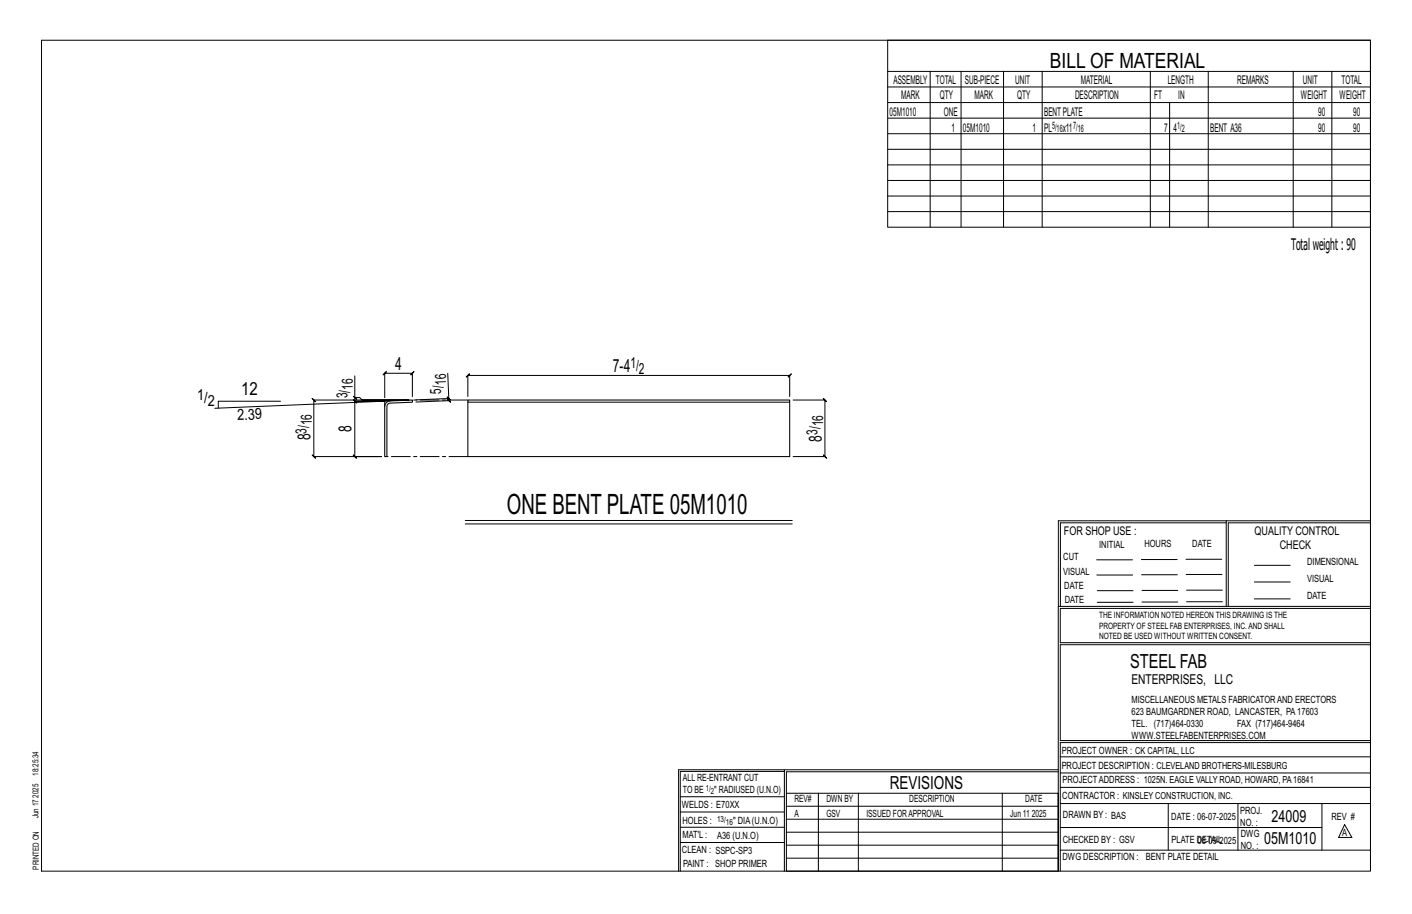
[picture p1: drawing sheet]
<svg xmlns="http://www.w3.org/2000/svg" width="432mm" height="279mm" viewBox="0 0 432 279" stroke-linecap="round" stroke-linejoin="round" font-family="sans-serif">
<defs><g id="words">
<text font-size="8.6" x="155" y="157.1">ONE BENT PLATE 05M1010</text>
<text font-size="6.4" x="321.1" y="20.7">BILL OF MATERIAL</text>
<text font-size="5.9" x="345.6" y="204.1">STEEL FAB</text>
<g font-size="5.5">
<text x="120.9" y="113.1">4</text>
<text x="187.4" y="113.8">7-4</text>
<text x="73.7" y="120.6">12</text>
<text x="95" y="134.7" transform="rotate(-90 95 134.7)">8</text>
<text x="107.5" y="132.1" transform="rotate(-90 107.5 132.1)">8</text>
<text x="251.3" y="135" transform="rotate(-90 251.3 135)">8</text>
<text x="272.2" y="241.1">REVISIONS</text>
</g>
<g font-size="5.1">
<text x="388.9" y="251.3">24009</text>
<text x="386.6" y="258.1">05M1010</text>
</g>
<text font-size="4.9" x="394.8" y="76.4">Totalweight : 90</text>
<g font-size="4.7">
<text x="192.8" y="112.5">1/</text>
<text x="107.9" y="119.1" transform="rotate(-90 107.9 119.1)">16</text>
<text x="136.5" y="117.6" transform="rotate(-92 136.5 117.6)">16</text>
<text x="195.4" y="114.2">2</text>
<text x="60.2" y="122.3">1/</text>
<text x="63.5" y="124">2</text>
<text x="106.3" y="121.8" transform="rotate(-90 106.3 121.8)">3/</text>
<text x="134.9" y="120.3" transform="rotate(-92 134.9 120.3)">5/</text>
<text x="72.6" y="128.4" transform="rotate(-2 72.6 128.4)">2.39</text>
<text x="95.4" y="130" transform="rotate(-90 95.4 130)">16</text>
<text x="251.7" y="130.3" transform="rotate(-90 251.7 130.3)">16</text>
<text x="93.7" y="132.6" transform="rotate(-90 93.7 132.6)">3/</text>
<text x="250" y="133" transform="rotate(-90 250 133)">3/</text>
</g>
<text font-size="4.2" x="346" y="209.1">ENTERPRISES, LLC</text>
<g font-size="3.7">
<text x="273.2" y="25.6">ASSEMBLY</text>
<text x="286.2" y="25.6">TOTAL</text>
<text x="295.1" y="25.6">SUB-PIECE</text>
<text x="310.4" y="25.6">UNIT</text>
<text x="330.5" y="25.6">MATERIAL</text>
<text x="357.1" y="25.6">LENGTH</text>
<text x="378.3" y="25.6">REMARKS</text>
<text x="398.4" y="25.6">UNIT</text>
<text x="410.2" y="25.6">TOTAL</text>
<text x="272.1" y="35.5">05M1010</text>
<text x="275.6" y="30.4">MARK</text>
<text x="287.4" y="30.4">QTY</text>
<text x="288.6" y="35.5">ONE</text>
<text x="298" y="30.4">MARK</text>
<text x="311" y="30.4">QTY</text>
<text x="319.3" y="35.5">BENTPLATE</text>
<text x="328.7" y="30.4">DESCRIPTION</text>
<text x="353" y="30.4">FT</text>
<text x="360.3" y="30.4">IN</text>
<text x="397.8" y="30.4">WEIGHT</text>
<text x="403.2" y="35.5">90</text>
<text x="409.6" y="30.4">WEIGHT</text>
<text x="413.8" y="35.5">90</text>
<text x="290.9" y="40.2">1</text>
<text x="294.5" y="40.2">05M1010</text>
<text x="315.8" y="40.2">1</text>
<text x="319.3" y="40.2">PL</text>
<text x="325" y="40.2">x11</text>
<text x="356" y="40.2">7</text>
<text x="358.9" y="40.2">4</text>
<text x="370.1" y="40.2">BENT A36</text>
<text x="403.2" y="40.2">90</text>
<text x="413.8" y="40.2">90</text>
<text x="325.3" y="163.4">FOR SHOP USE :</text>
<text x="383.7" y="163.4">QUALITY CONTROL</text>
<text x="391.4" y="167.8">CHECK</text>
</g>
<g font-size="3.1">
<text x="321.7" y="39.4">5/</text>
<text x="323.1" y="40.5">16</text>
<text x="328.2" y="39.4">7/</text>
<text x="329.6" y="40.5">16</text>
<text x="360" y="39.4">1/</text>
<text x="361.4" y="40.5">2</text>
<text x="336.2" y="167.4">INITIAL</text>
<text x="350" y="167.1">HOURS</text>
<text x="364.6" y="167.2">DATE</text>
<text x="325.2" y="171.3">CUT</text>
<text x="399.8" y="172.8">DIMENSIONAL</text>
<text x="325.1" y="175.8">VISUAL</text>
<text x="399.8" y="177.9">VISUAL</text>
<text x="325.5" y="180">DATE</text>
<text x="325.7" y="184.4">DATE</text>
<text x="399.8" y="183.1">DATE</text>
<text x="346" y="215">MISCELLANEOUS METALS FABRICATORAND ERECTORS</text>
<text x="346" y="218.6">623 BAUMGARDNER ROAD, LANCASTER, PA17603</text>
<text x="346" y="225.8">WWW.STEELFABENTERPRISES.COM</text>
<text x="346" y="222.2">TEL. (717)464-0330</text>
<text x="378.3" y="222.2">FAX (717)464-9464</text>
<text x="324.7" y="230.5">PROJECT OWNER : CK CAPITAL, LLC</text>
<text x="208.8" y="238.8">ALL RE-ENTRANT CUT</text>
<text x="324.7" y="235.1">PROJECT DESCRIPTION : CLEVELAND BROTHERS-MILESBURG</text>
<text x="324.9" y="239.5">PROJECTADDRESS : 1025N. EAGLE VALLY ROAD, HOWARD, PA16841</text>
<text x="208.8" y="242.5">TO BE</text>
<text x="218.4" y="242.5">&quot; RADIUSED (U.N.O)</text>
<text x="242.9" y="245.3">REV#</text>
<text x="252.7" y="245.3">DWN BY</text>
<text x="278.1" y="245.3">DESCRIPTION</text>
<text x="313.5" y="245.3">DATE</text>
<text x="324.9" y="244.2">CONTRACTOR : KINSLEY CONSTRUCTION, INC.</text>
<text x="208.5" y="247">WELDS : E70XX</text>
<text x="208.7" y="251.7">HOLES :</text>
<text x="224.2" y="251.8">&quot; DIA(U.N.O)</text>
<text x="242.9" y="249.9">A</text>
<text x="252.7" y="249.9">GSV</text>
<text x="264.9" y="249.9">ISSUED FORAPPROVAL</text>
<text x="309" y="249.9">Jun 11</text>
<text x="315.5" y="249.9">2025</text>
<text x="325.1" y="250">DRAWN BY : BAS</text>
<text x="358.2" y="250.5">DATE : 06-07-2025</text>
<text x="379.3" y="248.9">PROJ.</text>
<text x="407.2" y="250.5">REV #</text>
<text x="208.7" y="256.3">MAT'L :</text>
<text x="219.3" y="256.4">A36 (U.N.O)</text>
<text x="325" y="257.6">CHECKED BY : GSV</text>
<text x="358.3" y="257.7">PLATE DETAIL</text>
<text x="366.2" y="257.9">06-09-2025</text>
<text x="379.3" y="252.5">NO. :</text>
<text x="379.5" y="255.9">DWG</text>
<text x="410.5" y="255.5">A</text>
<text x="208.6" y="260.7">CLEAN : SSPC-SP3</text>
<text x="324.9" y="262.9">DWG DESCRIPTION :</text>
<text x="350.4" y="263">BENT PLATE DETAIL</text>
<text x="379.5" y="259.5">NO. :</text>
<text x="208.9" y="265">PAINT : SHOP PRIMER</text>
</g>
<g font-size="2.7">
<text x="336.1" y="189">THE INFORMATION NOTED HEREON THIS DRAWING IS THE</text>
<text x="336.1" y="195.4">NOTED BE USED WITHOUT WRITTEN CONSENT.</text>
<text x="336.1" y="192.2">PROPERTY OF STEEL FAB ENTERPRISES, INC.AND SHALL</text>
</g>
<g font-size="2.6">
<text x="215.9" y="241.8">1/</text>
<text x="217.4" y="242.7">2</text>
<text x="219.3" y="251.1">13/</text>
<text x="222" y="252.1">16</text>
</g>
<g font-size="2.5">
<text x="11.7" y="237.1" transform="rotate(-90 11.7 237.1)">18:25:34</text>
<text x="11.8" y="243.8" transform="rotate(-90 11.8 243.8)">2025</text>
<text x="11.8" y="250.1" transform="rotate(-90 11.8 250.1)">Jun 17</text>
<text x="11.9" y="265.8" transform="rotate(-90 11.9 265.8)">PRINTED ON</text>
</g>
</g></defs>
<g fill="none" stroke="#000" stroke-width=".31">
<path d="M12.7 12.3h406.4v254h-406.4zM271.5 12.3h147.6v57.2h-147.6zM271.5 21.8h147.6M271.5 26.6h147.6M271.5 31.4h147.6M271.5 36.1h147.6M284.5 21.8v47.7M293.9 21.8v47.7M306.9 21.8v47.7M318.7 21.8v47.7M351.8 21.8v47.7M357.7 31.4v38.1"/>
<path d="M369.5 21.8v47.7M395.5 21.8v47.7M407.3 21.8v47.7M271.5 40.9h147.6M271.5 45.6h147.6M271.5 50.4h147.6M271.5 55.2h147.6M271.5 59.9h147.6M271.5 64.7h147.6M108.5 114.9v6.6h1.5l.8 .8h14.3h-29.1l-.5-.5 1 1-.5-.5v17.3l-.5-.5 1 1-.5-.5h20.6h-8.1l.5 .5-1-1 .5 .5v-17l.5 .5-1-1 .5 .5h9.1M136.9 114.1l.3 7.7-10 .4M85.8 122.6h-19v2.2"/>
<path d="M108 121l1 1zM108.5 121.5v1.1l-.5-.5 1 1-.5-.5h9.1l-51.9 2.2M126.1 121.2v-7.1l.5-.5-1 1 .5-.5h-8.5l.5-.5-1 1 .5-.5v7.5M136.7 121.3l1.1 1zM137.2 121.8l.1 .7-.5-.5 1 1-.5-.5-10.1 .4M143.1 121.2v-6.4l-.5 .5 1-1-.5 .5h98.4l-.5 .5 1-1-.5 .5v6.4M242.6 122.3h9.7l-.5-.5 1 1-.5-.5v17.3l-.5-.5 1 1-.5-.5h-9.7M142.3 159.1h100M375 159.8h-50.7v25.6M375 159.2h-51.3l-.1 107.1M419.1 159.2h-44.1v26.2M419.1 159.8h-43.5v25.6"/>
<path d="M142.3 160.2h100M335.4 171.1h10.9M335.4 175.8h11M349 171h11M349.1 175.7h11M362.7 171h10.9M362.7 175.6h11M383.6 172.8h11M383.6 177.9h11M323.7 185.4h95.4M335.5 184.1h11M335.5 180.6h11"/>
<path d="M349.2 184h11M349.2 180.5h11M362.9 180.4h10.9M362.9 184h10.9M383.6 183.1h11M419.1 186h-94.9v10.5h94.9M419.1 197.1h-94.9v29.3h94.9v.6h-94.9v39.3M239.9 235.8h-31.9v30.5M239.9 235.3h-32.4v31M323.6 235.3h-83.7v31M323.6 235.9h-83.1v6.6M324.2 236.3h94.9"/>
<path d="M324.2 231.4h94.9M208 252.9h31.9M208 257.5h31.9M208 243.6h31.9M208 248.2h31.9M240.5 242.5h83.1v23.8h-83.1zM240.5 258.4h83.1M240.5 254.4h83.1M240.5 250.4h83.1M240.5 246.5h83.1M250.3 242.5v23.8M262.5 242.5v23.8"/>
<path d="M306.5 242.5v23.8M324.2 253h80.1M324.2 245.6h94.9M324.2 259.9h94.9M324.2 240.7h94.9M357.3 245.6v14.3M378.6 245.6v14.3M404.3 245.6v14.3M411.2 252.1l2.2 3.9h-4zM240.5 262.3h83.1"/>
</g>
<path d="M118.1 123.1l1.2-.5 6.8-.3v.6l-6.8 .3-.9 .6-.1 15.8h-.7v-15.3zM143.1 122.3h98.4v.6h-98.4zM143.1 122.9v16.7h98.4v-16.7" fill="none" stroke="#000" stroke-width=".32"/>
<path d="M117.6 124.3v-1.7h1.7M143.1 139.6h-24.8M143.1 122.3h-17" fill="none" stroke="#000" stroke-width=".31" stroke-dasharray="5.8 1 1 1"/>
<use href="#words"/>
</svg>
